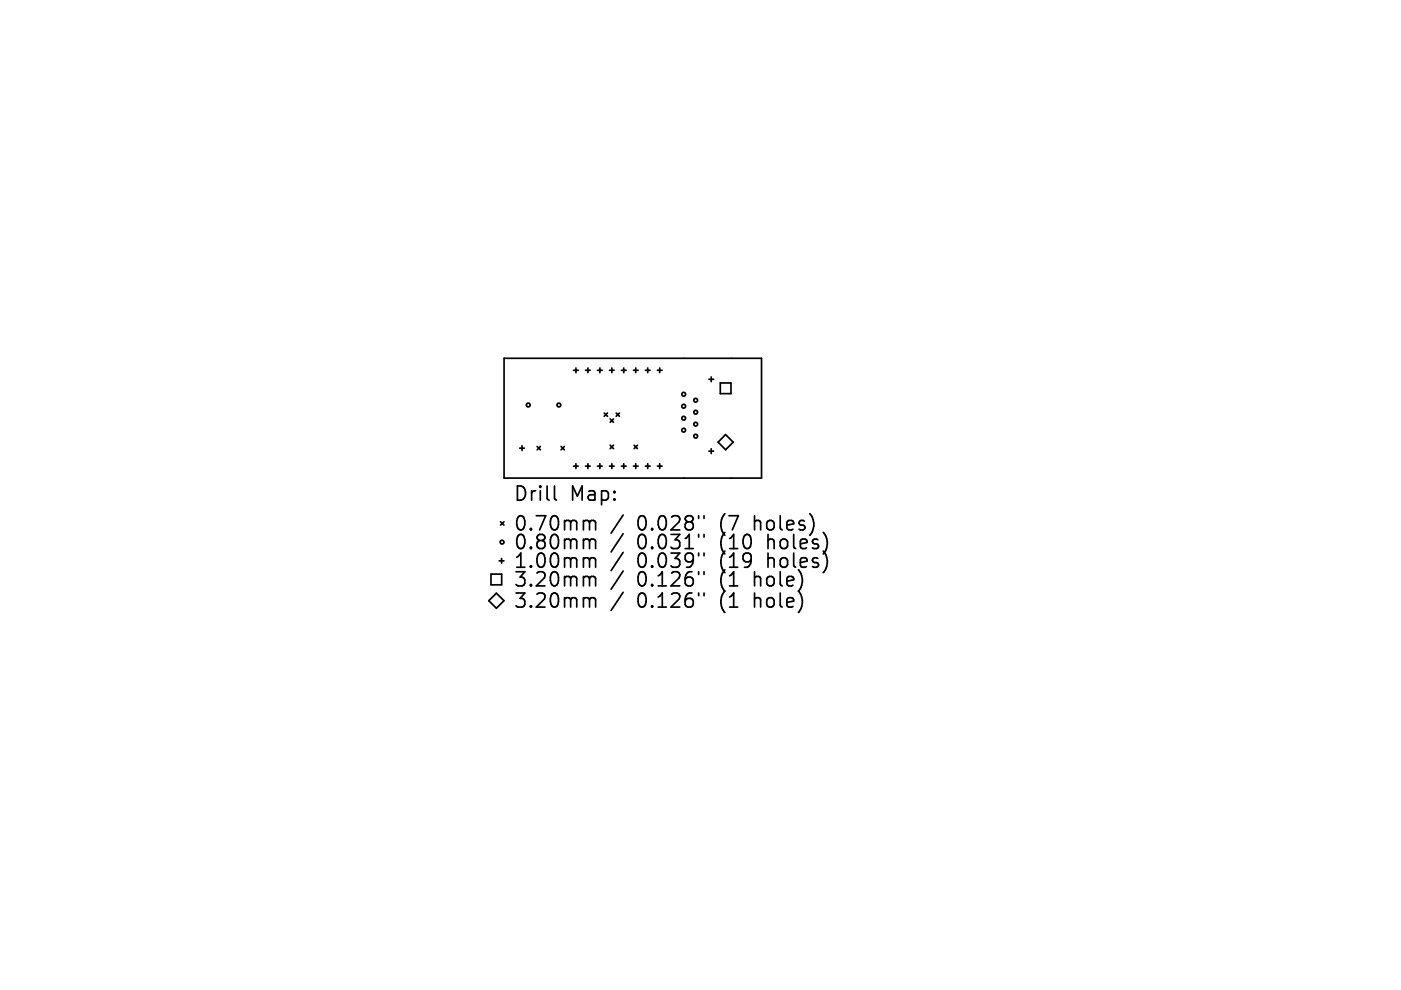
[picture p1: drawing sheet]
<svg xmlns="http://www.w3.org/2000/svg" width="297mm" height="210mm" viewBox="0 0 297 210" stroke-linecap="round" stroke-linejoin="round" font-family="sans-serif">
<g fill="none" stroke="#000" stroke-width=".36">
<path d="M106.9 76h54.6v25.4h-54.6zM121.6 78.5h1M122.1 78v1M124.1 78.5h1M124.7 78v1M126.7 78.5h1M127.2 78v1M129.2 78.5h1M129.7 78v1M131.8 78.5h1M132.2 78v1M134.3 78.5h1"/>
<path d="M134.8 78v1M136.8 78.5h1M137.3 78v1M139.4 78.5h1M139.9 78v1M150.8 79.9v1M110.2 95h1M110.7 94.5v1M113.9 94.7l.7 .7M114.6 94.7l-.7 .7M119 94.7l.7 .7M119.7 94.7l-.7 .7"/>
<path d="M121.6 98.8h1M122.1 98.3v1M124.1 98.8h1M124.7 98.3v1M126.7 98.8h1M127.2 98.3v1M128.1 87.6l.7 .7M128.8 87.6l-.7 .7M129.2 98.8h1M129.4 88.8l.7 .7M129.4 94.4l.7 .7M129.7 98.3v1"/>
<path d="M130.1 88.8l-.7 .7M130.1 94.4l-.7 .7M130.6 87.6l.7 .7M131.3 87.6l-.7 .7M131.8 98.8h1M132.2 98.3v1M134.3 98.8h1M134.5 94.4l.6 .7M134.8 98.3v1M135.1 94.4l-.6 .7M136.8 98.8h1M137.3 98.3v1"/>
<path d="M139.4 98.8h1M139.9 98.3v1M150.3 80.4h1M150.3 95.7h1M150.8 95.1v1.1M152.7 81.2h2.3v2.3h-2.3zM153.8 92.1l1.6 1.6-1.6 1.7-1.5-1.7zM105.8 118.9h1M106.1 110.6l.7 .7M106.3 118.4v1M106.8 110.6l-.7 .7M109.6 118.1l.8-.8v3"/>
<path d="M109.7 103a1.58 1.58 0 0 1 1.7 1 1.58 1.58 0 0 1-.6 1.9l-1.1 .1zM110 109.5a.71 .71 0 0 1 1.1 .4 1.77 1.77 0 0 1-.5 2.5 .76 .76 0 0 1-.9-.6 2.33 2.33 0 0 1 .3-2.3zM110 113.5a.71 .71 0 0 1 1.1 .4 1.77 1.77 0 0 1-.5 2.4 .76 .76 0 0 1-.9-.6 2.33 2.33 0 0 1 .3-2.2zM112.6 112.1l.1 .1-.1 .2M112.6 112.1l-.2 .1 .2 .2M112.6 112.1v.3M112.6 116v.3M112.6 120v.3M112.6 116l.1 .2-.1 .1M112.6 116l-.2 .2 .2 .1M112.6 120l.1 .1-.1 .2M112.6 120l-.2 .1 .2 .2"/>
<path d="M112.7 104.1v1.9M113.6 104.1a.71 .71 0 0 0-.9 .5M113.7 109.3h2l-1.3 3.1M114.3 117.4a.71 .71 0 0 1 1.1 .4 1.77 1.77 0 0 1-.5 2.5 .8 .8 0 0 1-.9-.6 2.4 2.4 0 0 1 .3-2.3zM114.4 114.6l-.3-.2a.63 .63 0 0 1-.2-.6 .63 .63 0 0 1 .5-.5h.6a.65 .65 0 0 1 .6 .7 .65 .65 0 0 1-.6 .6M114.4 114.6l-.4 .3a.98 .98 0 0 0 .1 1.3l.3 .1 .9-.1a.98 .98 0 0 0 .1-1.3l-.4-.3M114.4 114.6h.6M114.6 103v.3M114.6 104.1v1.9M114.6 103l-.2 .2 .2 .1M114.6 103l.1 .2-.1 .1M116 103v2.6l.4 .4"/>
<path d="M117 113.6a.72 .72 0 0 1 .7-.3 .72 .72 0 0 1 .6 .6 1.77 1.77 0 0 1-.6 2.4 .8 .8 0 0 1-.9-.6 2.46 2.46 0 0 1 .2-2.1zM117.1 109.5a.71 .71 0 0 1 1.2 .4 1.77 1.77 0 0 1-.6 2.5 .8 .8 0 0 1-.9-.6 2.26 2.26 0 0 1 .3-2.3zM117.1 117.4a.71 .71 0 0 1 1.2 .4 1.77 1.77 0 0 1-.6 2.5 .8 .8 0 0 1-.9-.6 2.26 2.26 0 0 1 .3-2.3zM117.6 103v2.6l.4 .4M119.7 110.3v2.1M119.7 114.3v2M119.7 118.3v2M119.7 110.6a.79 .79 0 0 1 1.1-.1l.2 .3M119.7 114.6a.79 .79 0 0 1 1.1-.2l.2 .3M119.7 118.6a.79 .79 0 0 1 1.1-.2l.2 .3M121 110.8l.4-.5 .7 .2 .2 .3v1.6M121 110.8v1.6"/>
<path d="M121 114.7v1.6M121 118.7v1.6M121 114.7l.4-.4 .7 .1 .2 .3v1.6M121 118.7l.4-.4 .7 .1 .2 .3v1.6M121.4 106v-3l1 2.2 1-2.2v3M123.7 110.6a.79 .79 0 0 1 1.1-.1l.2 .3M123.7 110.3v2.1M123.7 114.3v2M123.7 118.3v2M123.7 114.6a.79 .79 0 0 1 1.1-.2l.2 .3M123.7 118.6a.79 .79 0 0 1 1.1-.2l.2 .3M124.8 104.2l.3-.1 .9 .1 .1 .3v1.5"/>
<path d="M125 110.8l.4-.5 .7 .2 .2 .3v1.6M125 110.8v1.6M125 114.7v1.6M125 118.7v1.6M125 114.7l.4-.4 .7 .1 .2 .3v1.6M125 118.7l.4-.4 .7 .1 .2 .3v1.6M126.1 104.8l-1 .1a.58 .58 0 0 0-.4 .6 .58 .58 0 0 0 .4 .5l1-.1M127.6 104.2a.98 .98 0 0 1 1.2 .1l.2 .3v.9l-.2 .3-.4 .2-.8-.1M127.6 104.1v2.9M130.3 105.8l.1 .1-.1 .1M130.3 105.8l-.2 .1 .2 .1M130.3 104.2v.3"/>
<path d="M130.3 105.8v.2M130.3 104.2l.1 .1-.1 .2M130.3 104.2l-.2 .1 .2 .2M132.1 109.2l-2.5 3.9M132.1 113.2l-2.5 3.8M132.1 117.1l-2.5 3.9M135.6 109.6a.72 .72 0 0 1 .7-.2 .72 .72 0 0 1 .5 .5 1.77 1.77 0 0 1-.5 2.5 .8 .8 0 0 1-.9-.6 2.67 2.67 0 0 1 .2-2.2zM135.6 113.6a.72 .72 0 0 1 .7-.3 .72 .72 0 0 1 .5 .6 1.77 1.77 0 0 1-.5 2.4 .8 .8 0 0 1-.9-.6 2.67 2.67 0 0 1 .2-2.1zM135.6 117.6a.72 .72 0 0 1 .7-.3 .72 .72 0 0 1 .5 .5 1.77 1.77 0 0 1-.5 2.5 .8 .8 0 0 1-.9-.6 2.67 2.67 0 0 1 .2-2.1zM138.3 112.1l.1 .1-.1 .2M138.3 112.1l-.2 .1 .2 .2M138.3 112.1v.3"/>
<path d="M138.3 116v.3M138.3 120v.3M138.3 116l.1 .2-.1 .1M138.3 116l-.2 .2 .2 .1M138.3 120l.1 .1-.1 .2M138.3 120l-.2 .1 .2 .2M140 109.5a.71 .71 0 0 1 1.1 .4 1.77 1.77 0 0 1-.6 2.5 .76 .76 0 0 1-.8-.6 2.33 2.33 0 0 1 .3-2.3zM140 117.4a.71 .71 0 0 1 1.1 .4 1.77 1.77 0 0 1-.6 2.5 .76 .76 0 0 1-.8-.6 2.33 2.33 0 0 1 .3-2.3zM140 113.5a.71 .71 0 0 1 1.1 .4 1.77 1.77 0 0 1-.6 2.4 .76 .76 0 0 1-.8-.6 2.33 2.33 0 0 1 .3-2.2zM142.3 113.3h1.8l-1 1.1a.81 .81 0 0 1 1 .6v.7l-.3 .5-.2 .1h-.9l-.4-.3M142.3 117.3h1.8l-1 1.1a.81 .81 0 0 1 1 .6v.7l-.3 .4-.2 .2h-.9l-.4-.3M142.4 109.6l.4-.3h.8a.83 .83 0 0 1 .4 1.3l-1.7 1.8h1.8"/>
<path d="M145.3 116.3h1.7M145.3 114.2l.8-.9v3M145.8 110.6l-.5-.5 .1-.5 .4-.3h.6l.6 .6-.2 .4-.4 .3M145.8 110.6l-.5 .6v.6l.5 .6h.6l.6-.6-.2-.9-.4-.3M145.8 110.6h.6M147 118.6l-.6 .5h-.6l-.5-.5v-.8l.3-.4 .8-.1 .4 .3a2.01 2.01 0 0 1-.7 2.7h-.5M148.1 109.3v.6M148.1 113.3v.6M148.1 117.3v.5M149.3 109.3v.6M149.3 113.3v.6M149.3 117.3v.5"/>
<path d="M153.7 108.9a3.5 3.5 0 0 0 0 4.6M153.7 112.9a3.5 3.5 0 0 0 0 4.6M153.7 116.8a3.5 3.5 0 0 0 0 4.6M154.6 109.3h1.9l-1.2 3.1M154.7 116.3h1.7M154.7 114.2l.9-.9v3M154.7 118.1l.9-.8v3M157.8 113.6a.72 .72 0 0 1 .8-.3 .72 .72 0 0 1 .5 .6 1.77 1.77 0 0 1-.5 2.4 .8 .8 0 0 1-.9-.6 2.46 2.46 0 0 1 .1-2.1zM159.3 118.6l-.6 .5h-.6l-.6-.5v-.8l.3-.4 .9-.1 .4 .3a1.98 1.98 0 0 1-.7 2.7h-.6M160 110.6a.79 .79 0 0 1 1.1-.1l.2 .3v1.6M160 109.3v3.1M162.7 110.6a.82 .82 0 0 1 .8-.3 .82 .82 0 0 1 .6 .6v.9a.81 .81 0 0 1-.8 .6 .81 .81 0 0 1-.7-.6z"/>
<path d="M162.8 114.6a.79 .79 0 0 1 1.2-.2l.1 .3v1.6M162.8 118.6a.79 .79 0 0 1 1.2-.2l.1 .3v1.6M162.8 113.3v3M162.8 117.3v3M165.4 109.3v2.6l.4 .5M165.5 114.6a.82 .82 0 0 1 .8-.3 .82 .82 0 0 1 .7 .6v.8a.81 .81 0 0 1-.8 .6 .81 .81 0 0 1-.8-.6zM165.7 118.4a.81 .81 0 0 1 1.3 .4v.9a.81 .81 0 0 1-.8 .6 .81 .81 0 0 1-.8-.6v-.9zM166.8 111.3l1.5-.2-.2-.6-.8-.2-.5 .5v1.1l.2 .3 .3 .2 .8-.2M168.3 113.3v2.6l.4 .4M168.3 117.3v2.5l.4 .5M169.7 115.3l1.4-.3-.1-.6-.9-.1-.4 .4v1.2l.1 .3 .3 .1 .9-.1M169.7 119.3l1.4-.3-.1-.6-.9-.1-.4 .4v1.1l.1 .3 .3 .2 .9-.2"/>
<path d="M170.5 110.5l-.7-.2-.3 .2-.1 .3 .1 .4 1 .3 .2 .3-.2 .4-.2 .2-.9-.2M171.7 108.9a3.4 3.4 0 0 1 0 4.6M173.4 114.4l-.7-.1-.4 .4 .1 .5 1 .2 .1 .3-.1 .5-.3 .1-.8-.1M173.4 118.4l-.7-.1-.4 .4 .1 .4 1 .3 .1 .3-.1 .4-.3 .2-.8-.2M174.5 112.9a3.4 3.4 0 0 1 0 4.6M174.5 116.8a3.4 3.4 0 0 1 0 4.6M103.6 127.4l1.6-1.6 1.6 1.6-1.6 1.6zM104.1 121.7h2.3v2.3h-2.3zM109.4 121.2h1.9l-1 1.2a.81 .81 0 0 1 1 .5v.8l-.3 .4-.3 .1h-.8l-.5-.3M109.4 125.7h1.9l-1 1.2a.77 .77 0 0 1 1 .5v.7l-.3 .5-1.1 .1-.5-.3M109.6 120.3h1.7M112.6 123.9v.3"/>
<path d="M112.6 128.4v.3M112.6 123.9l.1 .2-.1 .1M112.6 123.9l-.2 .2 .2 .1M112.6 128.4l.1 .2-.1 .1M112.6 128.4l-.2 .2 .2 .1M113.9 121.5l.4-.3h.7a.82 .82 0 0 1 .4 1.3l-1.7 1.7h1.8M113.9 126l.4-.3h.7a.79 .79 0 0 1 .4 1.3l-1.7 1.7h1.8M117 121.5a.72 .72 0 0 1 .7-.3 .72 .72 0 0 1 .6 .6 1.77 1.77 0 0 1-.6 2.4 .8 .8 0 0 1-.9-.5 2.46 2.46 0 0 1 .2-2.2zM117 126a.73 .73 0 0 1 .7-.3 .73 .73 0 0 1 .6 .6 1.75 1.75 0 0 1-.6 2.4 .75 .75 0 0 1-.9-.6 2.49 2.49 0 0 1 .2-2.1zM119.7 122.2v2M119.7 126.7v2M119.7 122.5a.79 .79 0 0 1 1.1-.1l.2 .3"/>
<path d="M119.7 127a.76 .76 0 0 1 1.3 .1M121 122.7v1.5M121 127.1v1.6M121 122.7l.4-.5 .7 .2 .2 .3v1.5M121 127.1l.4-.4 .7 .2 .2 .2v1.6M123.7 122.2v2M123.7 126.7v2M123.7 122.5a.79 .79 0 0 1 1.1-.1l.2 .3M123.7 127a.76 .76 0 0 1 1.3 .1M125 122.7v1.5M125 127.1v1.6M125 122.7l.4-.5 .7 .2 .2 .3v1.5"/>
<path d="M125 127.1l.4-.4 .7 .2 .2 .2v1.6M132.1 121.1l-2.5 3.8M132.1 125.6l-2.5 3.8M135.6 121.5a.72 .72 0 0 1 .7-.3 .72 .72 0 0 1 .5 .6 1.77 1.77 0 0 1-.5 2.4 .8 .8 0 0 1-.9-.5 2.67 2.67 0 0 1 .2-2.2zM135.6 126a.73 .73 0 0 1 .7-.3 .73 .73 0 0 1 .5 .6 1.75 1.75 0 0 1-.5 2.4 .75 .75 0 0 1-.9-.6 2.71 2.71 0 0 1 .2-2.1zM138.3 123.9v.3M138.3 128.4v.3M138.3 123.9l.1 .2-.1 .1M138.3 123.9l-.2 .2 .2 .1M138.3 128.4l.1 .2-.1 .1M138.3 128.4l-.2 .2 .2 .1M139.6 126.6l.8-.9v3"/>
<path d="M139.6 124.2h1.7M139.6 122.1l.8-.9v3M139.6 128.7h1.7M142.4 121.5l.4-.3h.8a.83 .83 0 0 1 .4 1.3l-1.7 1.7h1.8M142.4 126l.4-.3h.8a.8 .8 0 0 1 .4 1.3l-1.7 1.7h1.8M146.7 121.2a1.2 1.2 0 0 0-1.4 1.3v1.2l.3 .4 .8 .1 .6-.5v-.8l-.6-.5h-.6l-.5 .5M146.7 125.7a1.2 1.2 0 0 0-1.4 1.3v1.1l.1 .3a.98 .98 0 0 0 1.3 .2l.3-.5v-.7l-.3-.4a.98 .98 0 0 0-1.3 .1l-.1 .3M148.1 121.2v.6M148.1 125.7v.6M149.3 121.2v.6M149.3 125.7v.6M153.7 120.8a3.5 3.5 0 0 0 0 4.6"/>
<path d="M153.7 125.3a3.4 3.4 0 0 0 0 4.6M154.7 122.1l.9-.9v3M154.7 126.6l.9-.9v3M154.7 120.3h1.7M154.7 124.2h1.7M154.7 128.7h1.7M160 121.2v3M160 125.7v3M160 122.5a.79 .79 0 0 1 1.1-.1l.2 .3v1.5M160 127a.76 .76 0 0 1 1.3 .1v1.6M162.7 122.5a.82 .82 0 0 1 .8-.3 .82 .82 0 0 1 .6 .6v.9a.81 .81 0 0 1-.8 .6 .81 .81 0 0 1-.7-.6zM162.7 127a.83 .83 0 0 1 1.4 .3v.8a.81 .81 0 0 1-.8 .6 .81 .81 0 0 1-.7-.6z"/>
<path d="M165.4 121.2v2.6l.4 .4M165.4 125.7v2.6l.1 .3 .3 .1M166.8 123.2l1.5-.3-.2-.5-.8-.2-.5 .5v1.1l.2 .3 .3 .1 .8-.1M166.8 127.7l1.5-.3-.2-.5-.8-.2-.5 .4v1.2l.2 .3 .3 .1 .8-.1M169.3 120.8a3.5 3.5 0 0 1 0 4.6M169.3 125.3a3.4 3.4 0 0 1 0 4.6"/>
<circle cx="112" cy="85.9" r=".4"/>
<circle cx="118.5" cy="85.9" r=".4"/>
<circle cx="145" cy="91.2" r=".4"/>
<circle cx="145" cy="83.6" r=".4"/>
<circle cx="145" cy="86.1" r=".4"/>
<circle cx="145" cy="88.7" r=".4"/>
<circle cx="147.5" cy="87.4" r=".4"/>
<circle cx="147.5" cy="89.9" r=".4"/>
<circle cx="147.5" cy="84.9" r=".4"/>
<circle cx="147.5" cy="92.5" r=".4"/>
<circle cx="106.5" cy="114.9" r=".4"/>
</g>
</svg>
